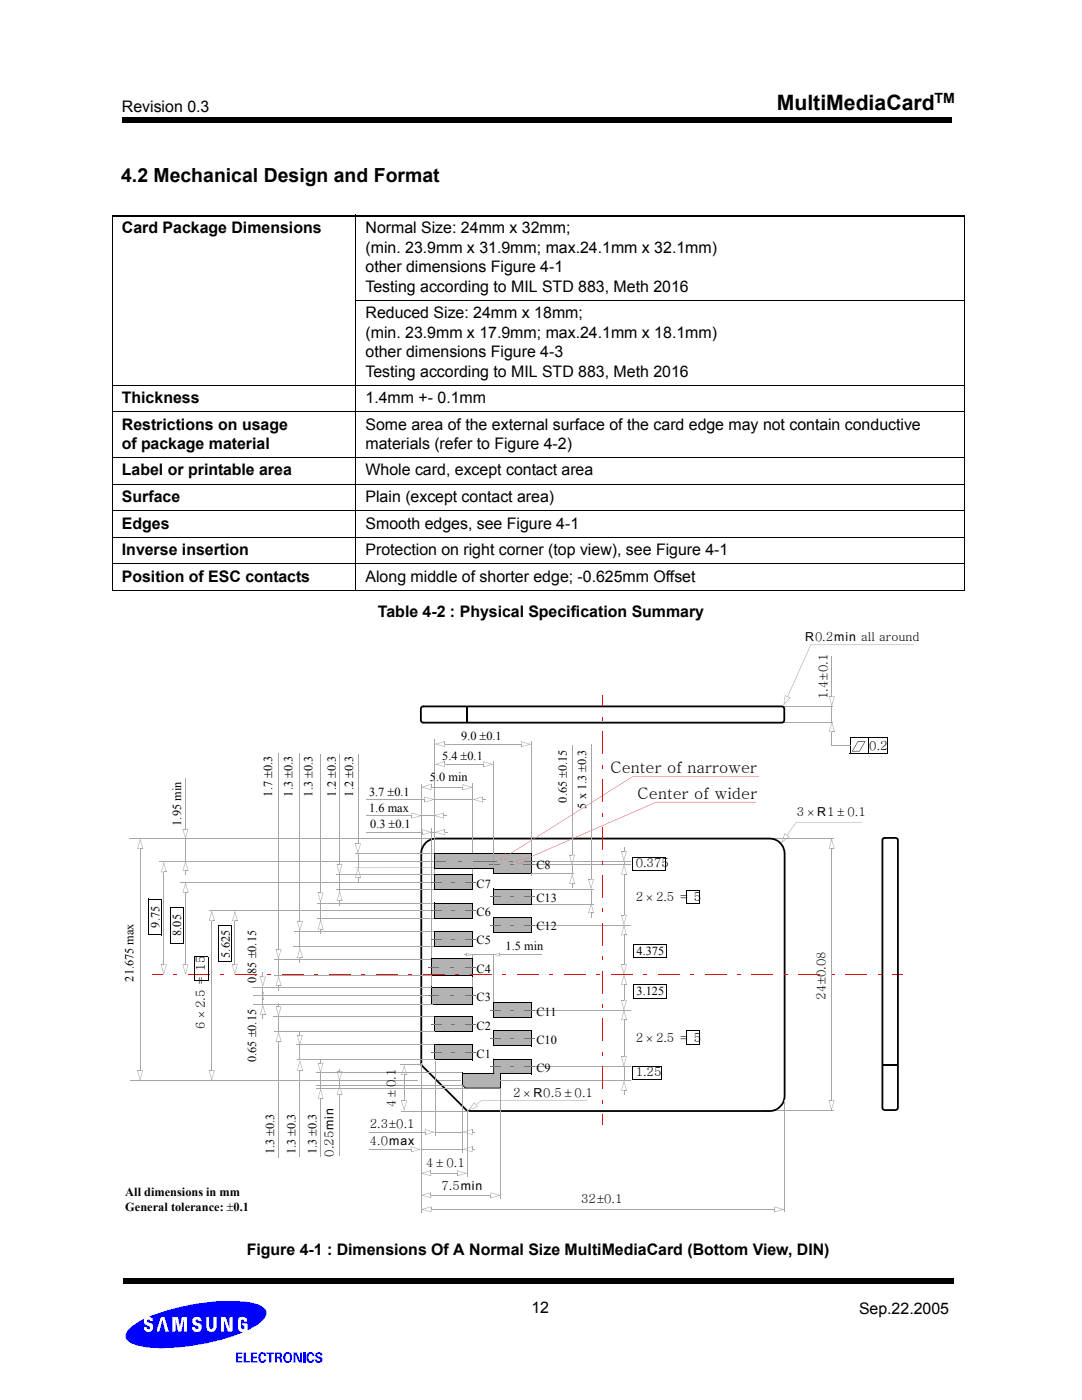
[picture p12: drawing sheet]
<svg xmlns="http://www.w3.org/2000/svg" width="216mm" height="279mm" viewBox="0 0 216 279" stroke-linecap="round" stroke-linejoin="round" font-family="sans-serif">
<defs><g id="words">
<text font-size="4.2" x="155" y="21.9">MultiMediaCard</text>
<text font-size="3.9" x="24.2" y="36.4">4.2 Mechanical Design and Format</text>
<g font-size="3.2">
<text x="24.3" y="22.3">Revision 0.3</text>
<text x="24.3" y="46.6">Card Package Dimensions</text>
<text x="72.9" y="46.6">Normal Size: 24mm x 32mm;</text>
<text x="72.9" y="50.4">(min. 23.9mm x 31.9mm; max.24.1mm x 32.1mm)</text>
<text x="72.9" y="54.3">other dimensions Figure 4-1</text>
<text x="72.9" y="58.2">Testing according to MIL STD 883, Meth 2016</text>
<text x="72.9" y="63.5">Reduced Size: 24mm x 18mm;</text>
<text x="72.9" y="67.4">(min. 23.9mm x 17.9mm; max.24.1mm x 18.1mm)</text>
<text x="72.9" y="71.2">other dimensions Figure 4-3</text>
<text x="72.9" y="75.1">Testing according to MIL STD 883, Meth 2016</text>
<text x="24.3" y="80.4">Thickness</text>
<text x="72.9" y="80.4">1.4mm +- 0.1mm</text>
<text x="24.3" y="85.7">Restrictions on usage</text>
<text x="24.3" y="89.6">of package material</text>
<text x="72.9" y="89.6">materials (refer to Figure 4-2)</text>
<text x="72.9" y="85.7">Some area of the external surface of</text>
<text x="125.1" y="85.7">the card edge may not contain conductive</text>
<text x="24.3" y="94.9">Label or printable area</text>
<text x="72.9" y="94.9">Whole card, except contact area</text>
<text x="24.3" y="100.2">Surface</text>
<text x="72.9" y="100.2">Plain (except contact area)</text>
<text x="24.3" y="105.5">Edges</text>
<text x="72.9" y="105.5">Smooth edges, see Figure 4-1</text>
<text x="24.3" y="110.8">Inverse insertion</text>
<text x="72.9" y="110.8">Protection on right corner (top view), see Figure 4-1</text>
<text x="24.3" y="116.1">Position of ESC contacts</text>
<text x="72.9" y="116.1">Along middle of shorter edge; -0.625mm Offset</text>
<text x="75.4" y="123.1">Table 4-2 : Physical Specification Summary</text>
<text x="121.8" y="154.3">Center of narrower</text>
<text x="127.2" y="159.4">Center of wider</text>
<text x="49.2" y="250.4">Figure 4-1 : Dimensions Of A Normal</text>
<text x="105.4" y="250.4">Size MultiMediaCard (Bottom View, DIN)</text>
<text x="106" y="262">12</text>
<text x="171.4" y="262.2">Sep.22.2005</text>
</g>
<text font-size="2.8" x="186.5" y="20.5">TM</text>
<g font-size="2.5">
<text x="160.7" y="127.9">R0.2</text>
<text x="166.5" y="127.9">min</text>
<text x="171.8" y="127.9">all around</text>
<text x="165.1" y="135.6" transform="rotate(-90 165.1 135.6)">±</text>
<text x="165.1" y="139.5" transform="rotate(-90 165.1 139.5)">1.4 0.1</text>
<text x="92" y="147.6">9.0</text>
<text x="95.7" y="147.6">±0.1</text>
<text x="173.5" y="149.6">0.2</text>
<text x="54.3" y="153.9" transform="rotate(-90 54.3 153.9)">0.3</text>
<text x="58.4" y="153.9" transform="rotate(-90 58.4 153.9)">0.3</text>
<text x="62.4" y="153.9" transform="rotate(-90 62.4 153.9)">0.3</text>
<text x="67" y="153.9" transform="rotate(-90 67 153.9)">0.3</text>
<text x="70.5" y="153.9" transform="rotate(-90 70.5 153.9)">0.3</text>
<text x="85.8" y="155.8">5.0 min</text>
<text x="88.2" y="151.7">5.4</text>
<text x="91.9" y="151.7">±0.1</text>
<text x="113.1" y="153.9" transform="rotate(-90 113.1 153.9)">0.15</text>
<text x="116.9" y="154" transform="rotate(-90 116.9 154)">±0.3</text>
<text x="54.3" y="159" transform="rotate(-90 54.3 159)">1.7 ±</text>
<text x="58.4" y="159" transform="rotate(-90 58.4 159)">1.3 ±</text>
<text x="62.4" y="159" transform="rotate(-90 62.4 159)">1.3 ±</text>
<text x="67" y="159" transform="rotate(-90 67 159)">1.2 ±</text>
<text x="70.5" y="159" transform="rotate(-90 70.5 159)">1.2 ±</text>
<text x="73.6" y="158.8">3.7</text>
<text x="77.3" y="158.8">±</text>
<text x="78.7" y="158.8">0.1</text>
<text x="113.1" y="160.2" transform="rotate(-90 113.1 160.2)">0.65 ±</text>
<text x="116.9" y="161.4" transform="rotate(-90 116.9 161.4)">5 x 1.3</text>
<text x="36.2" y="164.8" transform="rotate(-90 36.2 164.8)">1.95 min</text>
<text x="73.7" y="162">1.6 max</text>
<text x="73.9" y="165.2">0.3</text>
<text x="77.5" y="165.2">±0.1</text>
<text x="159" y="162.9">3 ×</text>
<text x="163.1" y="162.9">R</text>
<text x="165" y="162.9">1</text>
<text x="167.1" y="162.9">± 0.1</text>
<text x="107" y="173.4">C8</text>
<text x="126.9" y="173.1">0.375</text>
<text x="95.1" y="177.2">C7</text>
<text x="126.9" y="179.8">2</text>
<text x="128.9" y="179.8">×</text>
<text x="130.9" y="179.8">2.5</text>
<text x="135.8" y="179.8">=</text>
<text x="138.4" y="179.8">5</text>
<text x="31.8" y="185.1" transform="rotate(-90 31.8 185.1)">9.75</text>
<text x="95.1" y="182.8">C6</text>
<text x="107" y="180">C13</text>
<text x="107" y="185.7">C12</text>
<text x="36.2" y="186.8" transform="rotate(-90 36.2 186.8)">8.05</text>
<text x="45.8" y="191.1" transform="rotate(-90 45.8 191.1)">5.625</text>
<text x="51.1" y="189.9" transform="rotate(-90 51.1 189.9)">0.15</text>
<text x="95.1" y="188.5">C5</text>
<text x="100.9" y="189.6">1.5 min</text>
<text x="127" y="190.5">4.375</text>
<text x="26.6" y="195.9" transform="rotate(-90 26.6 195.9)">21.675 max</text>
<text x="40.9" y="196.3" transform="rotate(-90 40.9 196.3)">=</text>
<text x="40.9" y="193.7" transform="rotate(-90 40.9 193.7)">15</text>
<text x="51.1" y="196.2" transform="rotate(-90 51.1 196.2)">0.85 ±</text>
<text x="95.1" y="194.1">C4</text>
<text x="164.7" y="196.4" transform="rotate(-90 164.7 196.4)">±</text>
<text x="40.9" y="201.2" transform="rotate(-90 40.9 201.2)">2.5</text>
<text x="95.1" y="199.8">C3</text>
<text x="107" y="202.7">C11</text>
<text x="127" y="198.6">3.125</text>
<text x="164.7" y="199.5" transform="rotate(-90 164.7 199.5)">24 0.08</text>
<text x="40.9" y="205.3" transform="rotate(-90 40.9 205.3)">6 ×</text>
<text x="95.1" y="205.5">C2</text>
<text x="107" y="208.3">C10</text>
<text x="126.9" y="207.9">2</text>
<text x="128.9" y="207.9">×</text>
<text x="130.9" y="207.9">2.5</text>
<text x="135.8" y="207.9">=</text>
<text x="138.4" y="207.9">5</text>
<text x="51.1" y="212" transform="rotate(-90 51.1 212)">0.65 ±0.15</text>
<text x="95.1" y="211.1">C1</text>
<text x="107" y="214">C9</text>
<text x="126.9" y="214.8">1.25</text>
<text x="78.9" y="221" transform="rotate(-90 78.9 221)">4 ±</text>
<text x="78.9" y="216.9" transform="rotate(-90 78.9 216.9)">0.1</text>
<text x="102.4" y="219">2</text>
<text x="104.5" y="219">×</text>
<text x="106.4" y="219">R0.5</text>
<text x="112.7" y="219">±</text>
<text x="114.7" y="219">0.1</text>
<text x="54.7" y="225.3" transform="rotate(-90 54.7 225.3)">0.3</text>
<text x="58.9" y="225.3" transform="rotate(-90 58.9 225.3)">0.3</text>
<text x="63.2" y="225.3" transform="rotate(-90 63.2 225.3)">0.3</text>
<text x="73.8" y="225.1">2.3 0.1</text>
<text x="77.6" y="225.1">±</text>
<text x="54.7" y="230.4" transform="rotate(-90 54.7 230.4)">1.3 ±</text>
<text x="58.9" y="230.4" transform="rotate(-90 58.9 230.4)">1.3 ±</text>
<text x="63.2" y="230.4" transform="rotate(-90 63.2 230.4)">1.3 ±</text>
<text x="66.5" y="230.9" transform="rotate(-90 66.5 230.9)">0.25min</text>
<text x="73.8" y="228.6">4.0max</text>
<text x="85" y="232.8">4</text>
<text x="87.1" y="232.8">± 0.1</text>
<text x="25" y="238.7">All dimensions in mm</text>
<text x="88.1" y="237.6">7.5min</text>
<text x="25" y="241.7">General tolerance:</text>
<text x="45.3" y="241.7">±</text>
<text x="46.6" y="241.7">0.1</text>
<text x="116" y="240.1">32 0.1</text>
<text x="119.1" y="240.1">±</text>
</g>
</g></defs>
<g fill="#00f">
<path d="M25.9 265.1a1.68 1.68 0 0 0-.8 1.7 1.68 1.68 0 0 0 1.3 1.4 19.2 19.2 0 0 0 8.6 .7l3.4-.3 3-.5 4.4-1.2 2.9-1.1h-.6l-.3-.1-.3-.5v-1.8l.2-.4 .3-.2h.8l.5 .6v.3h-.6l-.2-.4-.3 .1-.1 1.6 .2 .3 .4-.1v-.7h-.4v-.4h1.1v1.4l.8-.5a5.1 5.1 0 0 0 2.9-2.7 2.17 2.17 0 0 0-2-2.1l-1.6-.4-2-.1h-3.6a45.4 45.4 0 0 0-14.2 3.1 .77 .77 0 0 1 .8 .9h-.6a.31 .31 0 0 0-.3-.4 .31 .31 0 0 0-.3 .4 .31 .31 0 0 0 .4 .3 .98 .98 0 0 1 .9 1 .98 .98 0 0 1-1.1 .9 .98 .98 0 0 1-.9-1h.7l.2 .4 .3-.1a.4 .4 0 0 0 0-.5 .4 .4 0 0 0-.4-.2 .78 .78 0 0 1-.7-.6l.1-.7-.9 .5zM32.1 262.8h.7l.9 2.9h-.7l-.6-2.3-.6 2.3h-.6zM34.4 262.8h1.1l.4 2 .4-2h1v2.9h-.6v-2.4l-.5 2.4h-.7l-.5-2.4v2.4h-.6zM38.5 263.1a.96 .96 0 0 1 1.1-.3 .96 .96 0 0 1 .6 .9h-.6a.3 .3 0 0 0-.2-.3 .3 .3 0 0 0-.3 .1h-.1a.68 .68 0 0 0 .8 .6 .97 .97 0 0 1-.1 1.7 .97 .97 0 0 1-1.4-.9h.6l.3 .4 .3-.1a.27 .27 0 0 0 .2-.3 .27 .27 0 0 0-.2-.2 1.01 1.01 0 0 1-1-.5 1.01 1.01 0 0 1 0-1.1zM41.1 262.8h.7v2.1a.43 .43 0 0 0 .4 .4 .43 .43 0 0 0 .4-.5v-2h.6v1.9a1.02 1.02 0 0 1-1 1.1 1.02 1.02 0 0 1-1.1-1.1zM44.1 262.8h.9l.8 2.2v-2.2h.6v2.9h-.9l-.8-2.2v2.2h-.6zM47.1 269.9h1.2v.3h-.8v.5h.8v.4h-.8v.5h.8v.3h-1.2z" fill-rule="evenodd"/>
<path d="M48.6 269.9h.4v1.7h.9v.3h-1.3z" fill-rule="evenodd"/>
<path d="M50.1 269.9h1.2v.3h-.8v.5h.7v.4h-.7v.5h.9v.3h-1.3z" fill-rule="evenodd"/>
<path d="M51.8 270a.77 .77 0 0 1 .8-.1 .77 .77 0 0 1 .5 .7h-.4a.33 .33 0 0 0-.4-.4 .33 .33 0 0 0-.3 .4v.5a.38 .38 0 0 0 .2 .6 .38 .38 0 0 0 .5-.3v-.1h.4a.78 .78 0 0 1-.8 .7 .78 .78 0 0 1-.7-.9v-.6z" fill-rule="evenodd"/>
<path d="M53.2 269.9h1.5v.3h-.6v1.7h-.4v-1.7h-.5z" fill-rule="evenodd"/>
<path d="M54.9 269.9h1l.3 .3 .1 .4-.1 .2-.3 .1 .3 .2 .2 .8h-.5l-.2-.8h-.4v.8h-.4zM55.3 270.2v.6h.3a.29 .29 0 0 0 .3-.3 .29 .29 0 0 0-.2-.3z" fill-rule="evenodd"/>
<path d="M56.7 270.2a.96 .96 0 0 1 1.3-.1 .96 .96 0 0 1 .2 1.2 .92 .92 0 0 1-1.2 .7 .92 .92 0 0 1-.5-1.3zM57.2 270.2a.84 .84 0 0 0-.3 .9 .84 .84 0 0 0 .6 .6l.3-.4 .1-.6-.2-.5z" fill-rule="evenodd"/>
<path d="M58.5 269.9h.7l.7 1.6v-1.6h.3v2h-.5l-.8-1.7v1.7h-.4z" fill-rule="evenodd"/>
</g>
<path d="M60.7 269.9v2" fill="none" stroke="#00f" stroke-width=".4"/>
<g fill="#00f">
<path d="M61.4 270a.77 .77 0 0 1 .9-.1 .77 .77 0 0 1 .4 .7h-.4a.38 .38 0 0 0-.4-.4 .38 .38 0 0 0-.3 .5v.4a.38 .38 0 0 0 .2 .6 .38 .38 0 0 0 .5-.4h.4a.8 .8 0 0 1-.8 .7 .8 .8 0 0 1-.7-.9v-.8z" fill-rule="evenodd"/>
<path d="M63 270.1a.74 .74 0 0 1 .8-.2 .74 .74 0 0 1 .5 .6h-.4l-.1-.3h-.3l-.2 .2 .2 .3a.68 .68 0 0 1 .9 .7 .68 .68 0 0 1-1 .6l-.4-.1-.2-.6h.5v.3l.2 .1 .4-.2a.66 .66 0 0 0-.7-.5l-.3-.3z" fill-rule="evenodd"/>
</g>
<path d="M24.5 23.5h165.5v1.1h-165.5zM24.5 255.2h165.8v1h-165.8z" fill="#000"/>
<g fill="#fff">
<path d="M25.8 42.9l164.3 .1z"/>
<path d="M25.8 45.4l164.3 .1z"/>
<path d="M25.8 48h164.3z"/>
<path d="M25.8 54.8h164.3z"/>
<path d="M25.8 57.3h164.3z"/>
<path d="M25.8 59.8h164.3z"/>
<path d="M25.8 66.6h164.3z"/>
<path d="M25.8 69.1l164.3 .1z"/>
<path d="M25.8 71.6l164.3 .1z"/>
<path d="M25.8 78.4l164.3 .1z"/>
<path d="M25.8 80.9l164.3 .1z"/>
<path d="M25.8 83.5h164.3z"/>
<path d="M25.8 90.3h164.3z"/>
<path d="M25.8 92.8h164.3z"/>
<path d="M25.8 95.3h164.3z"/>
<path d="M25.8 102.1h164.3z"/>
<path d="M25.8 104.6h164.3z"/>
<path d="M25.8 107.1l164.3 .1z"/>
<path d="M25.8 113.9l164.3 .1z"/>
<path d="M25.8 116.5h164.3z"/>
<path d="M25.8 119h164.3z"/>
<path d="M25.8 125.8h164.3z"/>
<path d="M25.8 128.3h164.3z"/>
<path d="M25.8 130.8l164.3 .1z"/>
<path d="M25.8 137.6h164.3z"/>
<path d="M25.8 140.1l164.3 .1z"/>
<path d="M25.8 142.6l164.3 .1z"/>
<path d="M25.8 149.4l164.3 .1z"/>
<path d="M25.8 152h164.3z"/>
<path d="M25.8 154.5h164.3z"/>
<path d="M25.8 161.3h164.3z"/>
<path d="M25.8 163.8h164.3z"/>
<path d="M25.8 166.3h164.3z"/>
<path d="M25.8 173.1h164.3z"/>
<path d="M25.8 175.6l164.3 .1z"/>
<path d="M25.8 178.1l164.3 .1z"/>
<path d="M25.8 184.9l164.3 .1z"/>
<path d="M25.8 187.5h164.3z"/>
<path d="M25.8 190h164.3z"/>
<path d="M25.8 196.8h164.3z"/>
<path d="M25.8 199.3h164.3z"/>
<path d="M25.8 201.8h164.3z"/>
<path d="M25.8 208.6h164.3z"/>
<path d="M25.8 211.1l164.3 .1z"/>
<path d="M25.8 213.6l164.3 .1z"/>
<path d="M25.8 220.4l164.3 .1z"/>
<path d="M25.8 222.9l164.3 .1z"/>
<path d="M25.8 225.5h164.3z"/>
<path d="M25.8 232.3h164.3z"/>
<path d="M25.8 234.8h164.3z"/>
<path d="M25.8 237.3l164.3 .1z"/>
<path d="M25.8 244.1l164.3 .1z"/>
<path d="M25.8 246.6l164.3 .1z"/>
<path d="M25.8 249.2h164.3z"/>
<path d="M81.3 32.2v219z"/>
<path d="M82.8 32.2l.1 219z"/>
<path d="M84.5 32.2v219z"/>
<path d="M86.1 32.2v219z"/>
<path d="M87.7 32.2v219z"/>
<path d="M89.3 32.2v219z"/>
<path d="M90.8 32.2l.1 219z"/>
<path d="M92.5 32.2v219z"/>
<path d="M94.1 32.2v219z"/>
<path d="M95.7 32.2v219z"/>
<path d="M97.3 32.2v219z"/>
<path d="M98.8 32.2l.1 219z"/>
<path d="M100.5 32.2v219z"/>
<path d="M102.1 32.2v219z"/>
<path d="M103.7 32.2v219z"/>
<path d="M105.3 32.2v219z"/>
<path d="M106.9 32.2v219z"/>
<path d="M108.5 32.2v219z"/>
<path d="M110.1 32.2v219z"/>
<path d="M111.7 32.2v219z"/>
<path d="M113.3 32.2v219z"/>
<path d="M114.9 32.2v219z"/>
<path d="M116.5 32.2v219z"/>
<path d="M118.1 32.2v219z"/>
<path d="M119.7 32.2v219z"/>
<path d="M121.3 32.2v219z"/>
<path d="M122.9 32.2v219z"/>
<path d="M124.5 32.2v219z"/>
<path d="M126.1 32.2v219z"/>
<path d="M127.7 32.2v219z"/>
<path d="M129.3 32.2v219z"/>
<path d="M130.9 32.2v219z"/>
<path d="M132.5 32.2v219z"/>
<path d="M134.1 32.2v219z"/>
<path d="M135.7 32.2v219z"/>
<path d="M137.3 32.2v219z"/>
<path d="M138.9 32.2v219z"/>
<path d="M140.5 32.2v219z"/>
<path d="M142.1 32.2v219z"/>
<path d="M143.7 32.2v219z"/>
<path d="M145.3 32.2v219z"/>
<path d="M146.9 32.2v219z"/>
<path d="M148.5 32.2v219z"/>
<path d="M150.1 32.2v219z"/>
<path d="M151.7 32.2v219z"/>
<path d="M153.3 32.2v219z"/>
<path d="M154.9 32.2v219z"/>
<path d="M156.5 32.2v219z"/>
<path d="M158.1 32.2v219z"/>
<path d="M159.7 32.2v219z"/>
<path d="M161.3 32.2v219z"/>
<path d="M162.9 32.2v219z"/>
<path d="M164.5 32.2v219z"/>
<path d="M166.1 32.2v219z"/>
<path d="M167.7 32.2v219z"/>
<path d="M169.3 32.2v219z"/>
<path d="M170.9 32.2v219z"/>
<path d="M172.5 32.2v219z"/>
<path d="M174.1 32.2v219z"/>
<path d="M175.7 32.2v219z"/>
<path d="M177.3 32.2v219z"/>
<path d="M178.9 32.2v219z"/>
<path d="M180.5 32.2v219z"/>
<path d="M182.1 32.2v219z"/>
<path d="M183.7 32.2v219z"/>
<path d="M185.3 32.2v219z"/>
<path d="M186.9 32.2v219z"/>
<path d="M188.5 28.4v222.8z"/>
<path d="M190.1 32.2v219z"/>
<path d="M30 32.2l.1 219z"/>
<path d="M31.6 32.2l.1 219z"/>
<path d="M33.2 32.2l.1 219z"/>
<path d="M34.8 32.2l.1 219z"/>
<path d="M36.4 32.2l.1 219z"/>
<path d="M38 32.2l.1 219z"/>
<path d="M39.6 32.2l.1 219z"/>
<path d="M41.2 32.2l.1 219z"/>
<path d="M42.8 32.2l.1 219z"/>
<path d="M44.4 32.2l.1 219z"/>
<path d="M46 32.2l.1 219z"/>
<path d="M47.6 32.2l.1 219z"/>
<path d="M49.2 32.2l.1 219z"/>
<path d="M50.8 28.2l.1 223z"/>
<path d="M52.4 32.2l.1 219z"/>
<path d="M54 32.2l.1 219z"/>
<path d="M55.6 32.2l.1 219z"/>
<path d="M57.3 32.2v219z"/>
<path d="M58.8 32.2l.1 219z"/>
<path d="M60.5 32.2v219z"/>
<path d="M62 32.2l.1 219z"/>
<path d="M63.6 32.2l.1 219z"/>
<path d="M65.3 32.2v219z"/>
<path d="M66.8 32.2l.1 219z"/>
<path d="M68.5 32.2v219z"/>
<path d="M70 32.2l.1 219z"/>
<path d="M71.6 32.2l.1 219z"/>
<path d="M73.2 32.2l.1 219z"/>
<path d="M74.8 32.2l.1 219z"/>
<path d="M76.5 32.2v219z"/>
<path d="M78 32.2l.1 219z"/>
<path d="M79.7 32.2v219z"/>
</g>
<path d="M92.2 214.1h6.3v.1v-2.9h7.5v3h-6.2v2.8h-6.9l-.7-.6z" fill-rule="evenodd" fill="#b3b3b3"/>
<path d="M92.2 214.1v2.4M92.2 214.1h6.4M98.5 211.3h7.6M99.7 214.3h6.3M99.8 214.3v2.9M106 211.3v3.1" fill="none" stroke="#000" stroke-width=".2"/>
<path d="M84.8 168.1l1-.7 1.2-.2 .1 .3-1.2 .2-.9 .7-.4 .6-.4 1v49l.4 1.1 .7 .8 .9 .5 .8 .2h66.5l1.4-.4 .2 .3-.6 .3-.9 .1h-66.6a3.2 3.2 0 0 1-3.1-2.8v-49.1l.2-.9zM98.4 211.3h.2v2.9h-.2l.2-.1-.2 .1zM92.1 216.5l.2-.1 .6 .7-.1 .1 .1-.1h6.9v.1h-7zM87 167.2h66.6a3.2 3.2 0 0 1 3.1 3.1v48.4l-.3 1.5-.6 .8-.7 .5-.2-.3 1.1-1.1 .4-1.4v-48.4l-.4-1.3-.7-.9-.9-.5-.9-.1h-66.5z" fill="#000"/>
<path d="M84.1 156.4v14.5M152 141h14.2M152 144.2h14.2M25.9 167.4h61.3M152.1 167.4h14.2M26.1 215.7h65.8M99.8 215.7h26.1M152.1 221.7h14.2" fill="none" stroke="#a6a6a6" stroke-width=".2"/>
<path d="M83.4 212.7h.7l9 9v1h-9.7z" fill-rule="evenodd" fill="#fff"/>
<path d="M83.9 212.7l.3-.3 9.2 9.3-.2 .2z" fill="#000"/>
<g fill="none" stroke="#a6a6a6" stroke-width=".2">
<path d="M86.8 147.6v28.5M94.3 156.3v19.8M106 148v26.7M31.8 171.9h55M36 176.1h50.8M67.2 177.6h19.6M67.2 174.6h19.6M70.8 173.2h20.1M70.8 170.4h20.1M86.1 165.4v31.6M105.8 172.5h20M105.9 171.9h20"/>
<path d="M41.8 181.7h45M63.3 183.3h23.8M63.3 180.2h23.7M94.2 190.4v7.6M98.5 190.4v10M105.9 184.6h20M63.1 217.2h29.7M63.1 214.1h29.1M92.3 216.6v13.5M99.8 217.2v22.1M105.9 201.6h20M105.9 212.9h20"/>
</g>
<g fill="#a6a6a6">
<path d="M98.4 190.5l1.4-.4-.1 .2-1 .3v-.1l1 .3v.1v-.4h.1v.4z"/>
<path d="M99.7 190.2l.1 .3z"/>
<path d="M99.8 190.5l.2 .1z"/>
<path d="M93 190.2l1.3 .3-1.3 .4v-.1l1.1-.3v.1l-1.1-.3v-.1l.1 .3h-.1z"/>
<path d="M93 190.5l.1 .3z"/>
<path d="M92.7 190.5l.3 .1z"/>
</g>
<path d="M94.2 190.5h4.3M99.8 190.5h8.3" fill="none" stroke="#a6a6a6" stroke-width=".2"/>
<path d="M86.7 174.6h7.6v3h-7.6z" fill="#b3b3b3"/>
<path d="M86.7 177.6h7.6M86.7 174.5v3.1M86.7 174.6h7.7M94.3 174.6v3.1" fill="none" stroke="#000" stroke-width=".2"/>
<path d="M86.1 176.1h2.1" fill="none" stroke="#727272" stroke-width=".2"/>
<path d="M90.1 176h.7v.1h-.7z" fill="#727272"/>
<path d="M92.8 176.1h2.1" fill="none" stroke="#727272" stroke-width=".2"/>
<path d="M86.7 180.2h7.6v3h-7.6z" fill="#b3b3b3"/>
<path d="M86.7 183.2h7.6M86.7 180.1v3.1M86.7 180.2h7.7M94.3 180.2v3.1" fill="none" stroke="#000" stroke-width=".2"/>
<path d="M86.1 181.7h2.1" fill="none" stroke="#727272" stroke-width=".2"/>
<path d="M90.1 181.7h.7v.1h-.7z" fill="#727272"/>
<path d="M92.8 181.7h2.1" fill="none" stroke="#727272" stroke-width=".2"/>
<path d="M86.1 191.3h8.1v3.5h-8.1z" fill="#b3b3b3"/>
<path d="M86 194.8h8.2M86.1 191.2v3.6M86.1 191.3h8.2M94.2 191.3v3.6" fill="none" stroke="#000" stroke-width=".2"/>
<path d="M85.4 193.1h2.1" fill="none" stroke="#727272" stroke-width=".2"/>
<path d="M89.8 193h.7v.1h-.7z" fill="#727272"/>
<path d="M92.8 193.1h2.1" fill="none" stroke="#727272" stroke-width=".2"/>
<path d="M86.1 197h8.1v3.4h-8.1z" fill="#b3b3b3"/>
<path d="M86.1 196.9v3.5M86.1 197h8.2M94.2 197v3.5M86 200.4h8.2" fill="none" stroke="#000" stroke-width=".2"/>
<path d="M85.4 198.7h2.1" fill="none" stroke="#727272" stroke-width=".2"/>
<path d="M89.8 198.7h.7v.1h-.7z" fill="#727272"/>
<path d="M92.8 198.7h2.1" fill="none" stroke="#727272" stroke-width=".2"/>
<path d="M86.7 202.9h7.6v3h-7.6z" fill="#b3b3b3"/>
<path d="M86.7 205.9h7.6M86.7 202.8v3.1M86.7 202.9h7.7M94.3 202.9v3.1" fill="none" stroke="#000" stroke-width=".2"/>
<path d="M86.1 204.4h2.1" fill="none" stroke="#727272" stroke-width=".2"/>
<path d="M90.1 204.3h.7v.1h-.7z" fill="#727272"/>
<path d="M92.8 204.4h2.1" fill="none" stroke="#727272" stroke-width=".2"/>
<path d="M86.7 208.5h7.6v3h-7.6z" fill="#b3b3b3"/>
<path d="M86.7 211.5h7.6M86.7 208.4v3.1M86.7 208.5h7.7M94.3 208.5v3.1" fill="none" stroke="#000" stroke-width=".2"/>
<path d="M86.1 210h2.1" fill="none" stroke="#727272" stroke-width=".2"/>
<path d="M90.1 210h.7v.1h-.7z" fill="#727272"/>
<path d="M92.8 210h2.1" fill="none" stroke="#727272" stroke-width=".2"/>
<path d="M30.4 194.5h2.1" fill="none" stroke="#f00" stroke-width=".2"/>
<path d="M34.6 194.5h.8v.1h-.8z" fill="#f00"/>
<path d="M37.5 194.5h4.3" fill="none" stroke="#f00" stroke-width=".2"/>
<path d="M44 194.5h.7v.1h-.7z" fill="#f00"/>
<path d="M46.9 194.5h4.3" fill="none" stroke="#f00" stroke-width=".2"/>
<path d="M53.4 194.5h.7v.1h-.7z" fill="#f00"/>
<path d="M56.3 194.5h4.3" fill="none" stroke="#f00" stroke-width=".2"/>
<path d="M62.8 194.5h.7v.1h-.7z" fill="#f00"/>
<path d="M65.6 194.5h4.4" fill="none" stroke="#f00" stroke-width=".2"/>
<path d="M72.1 194.5h.8v.1h-.8z" fill="#f00"/>
<path d="M75 194.5h4.3" fill="none" stroke="#f00" stroke-width=".2"/>
<path d="M81.5 194.5h.7v.1h-.7z" fill="#f00"/>
<path d="M84.4 194.5h4.3" fill="none" stroke="#f00" stroke-width=".2"/>
<path d="M90.9 194.5h.7v.1h-.7z" fill="#f00"/>
<path d="M93.7 194.5h4.4" fill="none" stroke="#f00" stroke-width=".2"/>
<path d="M100.2 194.5h.8v.1h-.8z" fill="#f00"/>
<path d="M103.1 194.5h4.3" fill="none" stroke="#f00" stroke-width=".2"/>
<path d="M109.6 194.5h.7v.1h-.7z" fill="#f00"/>
<path d="M112.5 194.5h4.3" fill="none" stroke="#f00" stroke-width=".2"/>
<path d="M119 194.5h.7v.1h-.7z" fill="#f00"/>
<path d="M121.9 194.5h4.3" fill="none" stroke="#f00" stroke-width=".2"/>
<path d="M128.4 194.5h.7v.1h-.7z" fill="#f00"/>
<path d="M131.2 194.5h4.4" fill="none" stroke="#f00" stroke-width=".2"/>
<path d="M137.7 194.5h.8v.1h-.8z" fill="#f00"/>
<path d="M140.6 194.5h4.3" fill="none" stroke="#f00" stroke-width=".2"/>
<path d="M147.1 194.5h.7v.1h-.7z" fill="#f00"/>
<path d="M150 194.5h4.3" fill="none" stroke="#f00" stroke-width=".2"/>
<path d="M156.5 194.5h.7v.1h-.7z" fill="#f00"/>
<path d="M159.4 194.5h4.3" fill="none" stroke="#f00" stroke-width=".2"/>
<path d="M165.8 194.5h.8v.1h-.8z" fill="#f00"/>
<path d="M168.7 194.5h4.4" fill="none" stroke="#f00" stroke-width=".2"/>
<path d="M175.2 194.5h.7v.1h-.7z" fill="#f00"/>
<path d="M178.1 194.5h2.1M120.3 222.4v2.2" fill="none" stroke="#f00" stroke-width=".2"/>
<path d="M120.2 219.5h.2v.7h-.2z" fill="#f00"/>
<path d="M120.3 212.9v4.4" fill="none" stroke="#f00" stroke-width=".2"/>
<path d="M120.2 210h.2v.7h-.2z" fill="#f00"/>
<path d="M120.3 203.3v4.5" fill="none" stroke="#f00" stroke-width=".2"/>
<path d="M120.2 200.4h.2v.7h-.2z" fill="#f00"/>
<path d="M120.3 193.8v4.4" fill="none" stroke="#f00" stroke-width=".2"/>
<path d="M120.2 190.9h.2v.7h-.2z" fill="#f00"/>
<path d="M120.3 184.3v4.4" fill="none" stroke="#f00" stroke-width=".2"/>
<path d="M120.2 181.3h.2v.8h-.2z" fill="#f00"/>
<path d="M120.3 174.7v4.4" fill="none" stroke="#f00" stroke-width=".2"/>
<path d="M120.2 171.8h.2v.7h-.2z" fill="#f00"/>
<path d="M120.3 165.2v4.4" fill="none" stroke="#f00" stroke-width=".2"/>
<path d="M120.2 162.2h.2v.8h-.2z" fill="#f00"/>
<path d="M120.3 155.6v4.4" fill="none" stroke="#f00" stroke-width=".2"/>
<path d="M120.2 152.7h.2v.7h-.2z" fill="#f00"/>
<path d="M120.3 146.1v4.4" fill="none" stroke="#f00" stroke-width=".2"/>
<path d="M120.2 143.2h.2v.7h-.2z" fill="#f00"/>
<path d="M120.3 138.8v2.1" fill="none" stroke="#f00" stroke-width=".2"/>
<path d="M79.8 212.5h4.4M80 221.8h13.6M84 221.5v13.3M93.3 221.5v13.3" fill="none" stroke="#a6a6a6" stroke-width=".2"/>
<g fill="#a6a6a6">
<path d="M84 241.4l2.1-.6-.1 .1-1.8 .5v-.1l1.8 .5v.1v-.5h.1v.5z"/>
<path d="M86 240.9h.1v.5h-.1z"/>
<path d="M154.5 240.8l2.1 .6-2.1 .6 .1-.2 1.8-.5v.1l-1.8-.5v-.1v.6h-.1z"/>
<path d="M154.5 241.4h.1v.5h-.1z"/>
</g>
<path d="M86.1 241.4h68.4" fill="none" stroke="#a6a6a6" stroke-width=".2"/>
<g fill="#a6a6a6">
<path d="M84 234.1l2-.5v.1l-1.8 .5v-.1l1.8 .5v.1l-.1-.6h.1v.6z"/>
<path d="M85.9 233.6h.1v.5h-.1z"/>
<path d="M91.2 233.6l2 .5-2 .7v-.2l1.8-.5v.1l-1.8-.5v-.1l.1 .5h-.1z"/>
<path d="M91.2 234.1h.1v.6h-.1z"/>
</g>
<path d="M86 234.2h5.1" fill="none" stroke="#a6a6a6" stroke-width=".2"/>
<g fill="#a6a6a6">
<path d="M80.7 212.6l.5 1.9h-.1l-.5-1.8h.1l-.5 1.8h-.1l.5-.1v.1h-.5z"/>
<path d="M80.6 214.4h.6v.1h-.6z"/>
<path d="M80 219.6l.2 .1 .5 1.8h-.1l.5-1.8h.1h-.6v-.1h.6l-.6 2.1z"/>
<path d="M80.1 219.6h.5v.1h-.5z"/>
</g>
<path d="M80.7 214.6v5" fill="none" stroke="#a6a6a6" stroke-width=".2"/>
<g fill="#a6a6a6">
<path d="M165.9 167.3l.6 2.1-.1-.1-.5-1.8h.1l-.5 1.8h-.1h.5v.1h-.5z"/>
<path d="M165.9 169.3h.6v.1h-.6z"/>
<path d="M165.3 219.6l.2 .1 .5 1.8h-.1l.5-1.8h.1h-.6v-.1h.6l-.6 2z"/>
<path d="M165.4 219.6h.5v.1h-.5z"/>
</g>
<path d="M165.9 169.4v50.2" fill="none" stroke="#a6a6a6" stroke-width=".2"/>
<g fill="#a6a6a6">
<path d="M84 157.1l2.1-.6-.1 .1-1.8 .5v-.1l1.8 .5v.1v-.5h.1v.6z"/>
<path d="M86 156.6h.1v.5h-.1z"/>
<path d="M92.3 156.5l2 .6-2 .6 .1-.1 1.7-.5 .1 .1-1.8-.6v-.1v.6h-.1z"/>
<path d="M92.3 157.1h.1v.5h-.1z"/>
</g>
<path d="M86.1 157.1h6.2" fill="none" stroke="#a6a6a6" stroke-width=".2"/>
<g fill="#a6a6a6">
<path d="M82.1 162.2l2.1 .6-2.1 .6 .1-.1 1.8-.6v.1l-1.8-.5v-.1v.6h-.1z"/>
<path d="M82.1 162.8h.1v.5h-.1z"/>
</g>
<path d="M73.1 162.8h9" fill="none" stroke="#a6a6a6" stroke-width=".2"/>
<g fill="#a6a6a6">
<path d="M86.6 162.8l2-.6-.1 .1-1.8 .5v-.1l1.8 .5v.1v-.5h.1v.6z"/>
<path d="M88.5 162.3h.1v.5h-.1z"/>
<path d="M88.6 162.7h.6v.1h-.6z"/>
</g>
<path d="M84.2 162.8h2.5M64 180v3.5" fill="none" stroke="#a6a6a6" stroke-width=".2"/>
<g fill="#a6a6a6">
<path d="M42.2 181.7l.7 2.1-.2-.1-.5-1.8h.1l-.5 1.8h-.1h.5v.1h-.5z"/>
<path d="M42.2 183.7h.6v.1h-.6z"/>
<path d="M41.7 213.6l.1 .1 .5 1.8h-.1l.5-1.8h.1h-.6v-.1h.6l-.6 2z"/>
<path d="M41.7 213.6h.5v.1h-.5z"/>
</g>
<path d="M42.3 183.8v29.8" fill="none" stroke="#a6a6a6" stroke-width=".2"/>
<g fill="#a6a6a6">
<path d="M124.5 172.4l.6 2.1h-.1l-.5-1.8h.1l-.5 1.8h-.1l.5-.1v.1h-.6z"/>
<path d="M124.5 174.4h.5v.1h-.5z"/>
<path d="M123.9 182.6h.1l.5 1.8h-.1l.5-1.8h.2l-.6 .1v-.1h.6l-.6 2.1z"/>
<path d="M124 182.6h.5v.1h-.5z"/>
</g>
<path d="M124.5 174.5v8.1" fill="none" stroke="#a6a6a6" stroke-width=".2"/>
<g fill="#a6a6a6">
<path d="M63.4 178.1l.1 .1 .5 1.8h-.1l.5-1.8h.1h-.5v-.1h.5l-.5 2.1z"/>
<path d="M63.5 178.1h.5v.1h-.5z"/>
</g>
<path d="M64 150.4v27.7" fill="none" stroke="#a6a6a6" stroke-width=".2"/>
<path d="M83.9 141.1l.6-.3v.4l-.3 .1v.2l-.1 2.2 .4 .4h71.5l.3-.4v-2.2l-.3-.4-71.5 .1v-.4h71.6l.5 .4 .1 2.5-.1 .4-.5 .3h-71.7l-.5-.3-.1-.3v-2.3zM84.5 140.8v.4z" fill="#000"/>
<path d="M93.2 140.8v3.3" fill="none" stroke="#000" stroke-width=".36"/>
<g fill="#a6a6a6">
<path d="M156.6 138.7l.1 .1-.2 1.9h-.1l1.2-1.5v.1l-.5-.2 .1-.1 .5 .2-1.4 1.6z"/>
<path d="M156.7 138.8l.5 .2-.1 .1-.4-.2z"/>
</g>
<path d="M161.7 128.7h20.6" fill="none" stroke="#a6a6a6" stroke-width=".2"/>
<g fill="#a6a6a6">
<path d="M161.7 128.7h.1l-4.6 10.3h-.1z"/>
<path d="M166 144.1l.6 1.9h-.1l-.6-1.8h.2l-.6 1.8h-.1l.6-.1v.1h-.6z"/>
<path d="M166 145.9h.5v.1h-.5z"/>
</g>
<path d="M166 146.1v2.7" fill="none" stroke="#a6a6a6" stroke-width=".2"/>
<g fill="#a6a6a6">
<path d="M165.4 139h.1l.5 1.8h-.1l.5-1.8h.1l-.5 .1v-.1h.6l-.6 2z"/>
<path d="M165.5 139h.5v.1h-.5z"/>
</g>
<path d="M166 131v8M166 148.9h3.7M166 141v3.1" fill="none" stroke="#a6a6a6" stroke-width=".2"/>
<path d="M169.6 150.4h7.5M169.6 147.3h7.6M169.6 147.2v3.2M173.2 147.2v3.3M177.1 147.3v3.2" fill="none" stroke="#000" stroke-width=".2"/>
<path d="M172.6 148l.1-.1-1.2 2zM171.2 148l-1.1 2v-.1h1.4v.1h-1.5l1.2-2.1h1.4v.1zM176 167.3l.6-.3v.4l-.4 .2v53.5l.4 .3h2.1l.3-.3v-53.5l-.3-.2h-2.1v-.4h2.2l.3 .2 .2 .4v53.5l-.2 .5-.4 .1h-2.2l-.4-.2-.2-.3v-53.6zM176.6 167v.4z" fill="#000"/>
<path d="M176 212.6h3.2" fill="none" stroke="#000" stroke-width=".36"/>
<g fill="#a6a6a6">
<path d="M94.6 220l.1 .1-1.1 1.5-.1-.1 1.8-.6-.3-.4v-.1l.4 .5-2 .7z"/>
<path d="M94.6 220.1l.1-.1 .3 .4v.1z"/>
</g>
<path d="M96.1 219.7h21.1" fill="none" stroke="#a6a6a6" stroke-width=".2"/>
<g fill="#a6a6a6">
<path d="M95 220.4l1.1-.8v.1l-1 .8z"/>
<path d="M156.6 166.3l.1 .1-.7 1.7h-.1l1.5-1.2 .1 .1-.5-.3 .1-.1 .4 .4-1.6 1.3z"/>
<path d="M156.6 166.3l.5 .3-.1 .1-.4-.3z"/>
</g>
<path d="M158.9 164.1h13" fill="none" stroke="#a6a6a6" stroke-width=".2"/>
<path d="M158.9 164.1l-1.8 2.6-.1-.1z" fill="#a6a6a6"/>
<path d="M98.5 177.4h7.5v3h-7.5z" fill="#b3b3b3"/>
<path d="M98.5 177.4h7.6M98.5 177.4v3M106 177.4v3.1M98.4 180.4h7.6" fill="none" stroke="#000" stroke-width=".2"/>
<path d="M97.8 179h2.1" fill="none" stroke="#727272" stroke-width=".2"/>
<path d="M101.9 178.9h.7v.1h-.7z" fill="#727272"/>
<path d="M104.5 179h2.1" fill="none" stroke="#727272" stroke-width=".2"/>
<path d="M98.5 183.1h7.5v3h-7.5z" fill="#b3b3b3"/>
<path d="M98.4 186.1h7.6M98.5 183.1h7.6M98.5 183v3.1M106 183.1v3.1" fill="none" stroke="#000" stroke-width=".2"/>
<path d="M97.8 184.6h2.1" fill="none" stroke="#727272" stroke-width=".2"/>
<path d="M101.9 184.6h.7v.1h-.7z" fill="#727272"/>
<path d="M104.5 184.6h2.1" fill="none" stroke="#727272" stroke-width=".2"/>
<path d="M98.5 200.1h7.5v3h-7.5z" fill="#b3b3b3"/>
<path d="M98.5 200v3.1M98.4 203.1h7.6M98.5 200.1h7.6M106 200.1v3.1" fill="none" stroke="#000" stroke-width=".2"/>
<path d="M97.8 201.6h2.1" fill="none" stroke="#727272" stroke-width=".2"/>
<path d="M101.9 201.5h.7v.1h-.7z" fill="#727272"/>
<path d="M104.5 201.6h2.1" fill="none" stroke="#727272" stroke-width=".2"/>
<path d="M98.5 205.7h7.5v3h-7.5z" fill="#b3b3b3"/>
<path d="M98.4 208.7h7.6M98.5 205.7h7.6M98.5 205.6v3.1M106 205.7v3.1" fill="none" stroke="#000" stroke-width=".2"/>
<path d="M97.8 207.2h2.1" fill="none" stroke="#727272" stroke-width=".2"/>
<path d="M101.9 207.2h.7v.1h-.7z" fill="#727272"/>
<path d="M104.5 207.2h2.1" fill="none" stroke="#727272" stroke-width=".2"/>
<path d="M86.7 170.4h19.3v3.9h-7.5v-1h-11.8z" fill-rule="evenodd" fill="#b3b3b3"/>
<path d="M86.7 173.3h11.8M86.7 170.3v3M86.7 170.4h19.4M98.4 174.3h7.6M106 170.4v4" fill="none" stroke="#000" stroke-width=".2"/>
<path d="M98.4 173.2h.2v1.1h-.2z" fill="#000"/>
<path d="M97.7 172.5h2.1" fill="none" stroke="#727272" stroke-width=".2"/>
<path d="M101.8 172.4h.6v.2h-.6z" fill="#727272"/>
<path d="M104.4 172.5h2.1" fill="none" stroke="#727272" stroke-width=".2"/>
<g fill="#a6a6a6">
<path d="M96.5 152l2 .5-2 .6v-.1l1.8-.5v.1l-1.8-.5v-.1l.1 .5h-.1z"/>
<path d="M96.5 152.5h.1v.5h-.1z"/>
<path d="M86.7 152.5l2.1-.6-.1 .2-1.7 .5-.1-.1 1.8 .5v.1v-.6h.1v.6z"/>
<path d="M88.7 152h.1v.5h-.1z"/>
</g>
<path d="M88.8 152.5h7.6" fill="none" stroke="#a6a6a6" stroke-width=".2"/>
<g fill="#a6a6a6">
<path d="M64 183.4l.6 2.1-.2-.1-.5-1.7 .1-.1-.5 1.8h-.1h.6v.1h-.6z"/>
<path d="M64 185.4h.5v.1h-.5z"/>
<path d="M63.9 185.5h.1v.8h-.1z"/>
<path d="M103.9 147.9l2.1 .6-2.1 .6 .1-.1 1.8-.5v.1l-1.8-.5v-.1l.1 .5h-.2z"/>
<path d="M103.9 148.5h.2v.5h-.2z"/>
<path d="M86.7 148.5l2.1-.6-.1 .1-1.7 .5-.1-.1 1.8 .5v.2v-.6h.1v.6z"/>
<path d="M88.7 148h.1v.5h-.1z"/>
</g>
<path d="M88.8 148.5h15.1" fill="none" stroke="#a6a6a6" stroke-width=".2"/>
<g fill="#a6a6a6">
<path d="M83.9 238.5l2.1-.5v.1l-1.8 .5v-.1l1.8 .5v.1l-.1-.6h.1v.6z"/>
<path d="M85.9 238h.1v.5h-.1z"/>
<path d="M97.9 238l2.1 .5-2.1 .6v-.1l1.8-.5 .1 .1-1.9-.5 .1-.1v.5h-.1z"/>
<path d="M97.9 238.5h.1v.6h-.1z"/>
</g>
<path d="M64 214v3.2M86 238.6h11.9" fill="none" stroke="#a6a6a6" stroke-width=".2"/>
<g fill="#a6a6a6">
<path d="M64 217.1l.6 2.1h-.2l-.5-1.8h.1l-.5 1.8h-.1l.6-.1v.1h-.6z"/>
<path d="M64 219.1h.5v.1h-.5z"/>
</g>
<path d="M64 219.2v11.7" fill="none" stroke="#a6a6a6" stroke-width=".2"/>
<g fill="#a6a6a6">
<path d="M63.4 212.1l.1 .1 .5 1.8h-.1l.5-1.8h.1h-.5v-.1h.5l-.5 2.1z"/>
<path d="M63.5 212.1h.5v.1h-.5z"/>
<path d="M63.9 211.4h.1v.7h-.1z"/>
</g>
<path d="M67.8 174.3v3.5" fill="none" stroke="#a6a6a6" stroke-width=".2"/>
<g fill="#a6a6a6">
<path d="M67.2 172.5l.1 .1 .5 1.7-.1 .1 .5-1.8h.1h-.5v-.1h.5l-.5 2.1z"/>
<path d="M67.2 172.5h.6v.1h-.6z"/>
</g>
<path d="M67.8 150.4v22.1" fill="none" stroke="#a6a6a6" stroke-width=".2"/>
<g fill="#a6a6a6">
<path d="M67.8 177.7l.5 2.1h-.1l-.5-1.8h.1l-.5 1.8-.1-.1h.6v.1h-.6z"/>
<path d="M67.8 179.7h.5v.1h-.5z"/>
<path d="M67.7 179.8h.1v.8h-.1z"/>
</g>
<path d="M71.4 170.2v2.9" fill="none" stroke="#a6a6a6" stroke-width=".2"/>
<g fill="#a6a6a6">
<path d="M70.8 168.3l.2 .1 .5 1.8h-.1l.5-1.8h.1h-.6v-.1h.6l-.6 2.1z"/>
<path d="M70.9 168.3h.5v.1h-.5z"/>
</g>
<path d="M71.4 150.4v17.9" fill="none" stroke="#a6a6a6" stroke-width=".2"/>
<g fill="#a6a6a6">
<path d="M71.5 173.2l.5 2-.1-.1-.5-1.7 .1-.1-.5 1.8h-.1h.5v.1h-.6z"/>
<path d="M71.4 175.1h.5v.1h-.5z"/>
<path d="M71.4 175.2h.1v.8h-.1z"/>
<path d="M84.2 165.5l2 .6-2 .6v-.1l1.8-.5v.1l-1.8-.6v-.1l.1 .6h-.1z"/>
<path d="M84.2 166.1h.1v.5h-.1z"/>
</g>
<path d="M73.2 166.1h11" fill="none" stroke="#a6a6a6" stroke-width=".2"/>
<g fill="#a6a6a6">
<path d="M86.7 166.1l2-.6v.1l-1.8 .5v-.1l1.8 .5v.1l-.1-.5h.1v.6z"/>
<path d="M88.6 165.6h.1v.5h-.1z"/>
<path d="M88.7 166.1h.6v.1h-.6z"/>
<path d="M86.1 166.1h.6v.1h-.6z"/>
</g>
<path d="M98.5 151.9v21.2" fill="none" stroke="#a6a6a6" stroke-width=".2"/>
<path d="M86.9 171.9h2.1" fill="none" stroke="#727272" stroke-width=".2"/>
<path d="M91.4 171.9h.7v.1h-.7z" fill="#727272"/>
<path d="M94.5 171.9h4.7" fill="none" stroke="#727272" stroke-width=".2"/>
<path d="M101.5 171.9h.8v.1h-.8z" fill="#727272"/>
<path d="M104.6 171.9h2.1" fill="none" stroke="#727272" stroke-width=".2"/>
<g fill="#a6a6a6">
<path d="M124.5 184.6l.6 2h-.1l-.5-1.8h.1l-.5 1.8h-.1l.5-.1v.1h-.6z"/>
<path d="M124.5 186.5h.5v.1h-.5z"/>
<path d="M123.9 192.5h.1l.5 1.8-.1 .1 .5-1.9 .2 .1h-.6v-.1h.6l-.6 2.1z"/>
<path d="M124 192.5h.5v.1h-.5z"/>
</g>
<path d="M124.5 186.6v5.9" fill="none" stroke="#a6a6a6" stroke-width=".2"/>
<g fill="#a6a6a6">
<path d="M124.5 201.5l.6 2.1-.1-.1-.5-1.7 .1-.1-.5 1.8h-.1h.5v.1h-.6z"/>
<path d="M124.5 203.5h.5v.1h-.5z"/>
<path d="M123.9 210.8l.1 .1 .5 1.8h-.1l.5-1.8h.2h-.6v-.1h.6l-.6 2.1z"/>
<path d="M124 210.8h.5v.1h-.5z"/>
</g>
<path d="M124.5 203.6v7.2" fill="none" stroke="#a6a6a6" stroke-width=".2"/>
<g fill="#a6a6a6">
<path d="M124.5 171.9h.1v.6h-.1z"/>
<path d="M123.9 169.9h.1l.5 1.8h-.1l.5-1.8h.2l-.6 .1v-.1h.6l-.6 2.1z"/>
<path d="M124 169.9h.5v.1h-.5z"/>
<path d="M124.5 169.1h.1v.8h-.1z"/>
</g>
<path d="M124.5 212.9v2.7" fill="none" stroke="#a6a6a6" stroke-width=".2"/>
<g fill="#a6a6a6">
<path d="M124.5 215.6l.6 2.1-.1-.1-.5-1.7 .1-.1-.5 1.8h-.1h.5v.1h-.6z"/>
<path d="M124.5 217.6h.5v.1h-.5z"/>
<path d="M124.5 217.7h.1v.8h-.1z"/>
</g>
<path d="M106.1 174.4h8.5M106.1 177.5h12.4M118 177.4v3M106.1 180.4h12.4" fill="none" stroke="#a6a6a6" stroke-width=".2"/>
<g fill="#a6a6a6">
<path d="M117.3 175.4l.2 .1 .5 1.7-.1 .1 .5-1.8h.1h-.6v-.1h.6l-.6 2.1z"/>
<path d="M117.4 175.4h.5v.1h-.5z"/>
</g>
<path d="M118 148.6v26.8" fill="none" stroke="#a6a6a6" stroke-width=".2"/>
<g fill="#a6a6a6">
<path d="M117.9 180.1l.6 2.1h-.1l-.5-1.8h.1l-.5 1.8h-.1l.5-.1v.1h-.5z"/>
<path d="M117.9 182.1h.5v.1h-.5z"/>
<path d="M117.9 182.2h.1v.8h-.1z"/>
<path d="M114.1 172.6h.1v1.8h-.1z"/>
<path d="M113.6 170.6h.1l.5 1.8h-.1l.5-1.8h.1l-.5 .1v-.1h.5l-.5 2.1z"/>
<path d="M113.6 170.6h.6v.1h-.6z"/>
</g>
<path d="M114.2 148.8v21.8" fill="none" stroke="#a6a6a6" stroke-width=".2"/>
<g fill="#a6a6a6">
<path d="M114.2 174.3l.5 2.1-.1-.1-.5-1.7 .1-.1-.5 1.8h-.1h.6v.1h-.6z"/>
<path d="M114.2 176.3h.5v.1h-.5z"/>
<path d="M114.1 176.4h.1v.8h-.1z"/>
<path d="M28 167.3l.6 2.1h-.2l-.5-1.8h.1l-.5 1.8h-.1l.6-.1v.1h-.6z"/>
<path d="M28 169.3h.5v.1h-.5z"/>
<path d="M27.4 213.6l.1 .1 .5 1.8h-.1l.5-1.8h.1h-.5v-.1h.5l-.5 2.1z"/>
<path d="M27.5 213.6h.5v.1h-.5z"/>
</g>
<path d="M28 169.4v44.2M84 212.3v29.8M156.6 219.6v22.3" fill="none" stroke="#a6a6a6" stroke-width=".2"/>
<g fill="#a6a6a6">
<path d="M84.8 225.4l2 .5-2 .6v-.1l1.8-.5v.1l-1.8-.5v-.1l.1 .5h-.1z"/>
<path d="M84.8 225.9h.1v.5h-.1z"/>
</g>
<path d="M73.7 225.9h11" fill="none" stroke="#a6a6a6" stroke-width=".2"/>
<g fill="#a6a6a6">
<path d="M92.2 225.9l2.1-.6-.1 .2-1.7 .5-.1-.1 1.8 .5v.1v-.6h.1v.6z"/>
<path d="M94.2 225.4h.1v.5h-.1z"/>
<path d="M94.3 225.9h.4v.1h-.4z"/>
</g>
<path d="M86.9 211.8v14.9M86.8 225.9h5.4" fill="none" stroke="#a6a6a6" stroke-width=".2"/>
<g fill="#a6a6a6">
<path d="M82 228.8l2 .6-2 .6v-.2l1.8-.5v.1l-1.8-.5v-.1l.1 .6h-.1z"/>
<path d="M82 229.4h.1v.5h-.1z"/>
</g>
<path d="M73.7 229.4h8.3" fill="none" stroke="#a6a6a6" stroke-width=".2"/>
<g fill="#a6a6a6">
<path d="M92.3 229.3l2-.5-.1 .1-1.7 .5-.1-.1 1.8 .5v.1v-.5h.1v.6z"/>
<path d="M94.2 228.9h.1v.5h-.1z"/>
<path d="M94.3 229.3h.4v.1h-.4z"/>
</g>
<path d="M63.1 216.6h29.1M84.1 229.4h8.1" fill="none" stroke="#a6a6a6" stroke-width=".2"/>
<g fill="#a6a6a6">
<path d="M67.8 216.4l.5 2.1h-.1l-.5-1.8 .1-.1-.5 1.9-.1-.1h.6v.1h-.6z"/>
<path d="M67.8 218.4h.5v.1h-.5z"/>
</g>
<path d="M67.8 218.5v12.2" fill="none" stroke="#a6a6a6" stroke-width=".2"/>
<g fill="#a6a6a6">
<path d="M67.7 215.6h.1v1h-.1z"/>
<path d="M67.2 213.8h.1l.5 1.8h-.1l.5-1.8 .1 .1h-.5v-.1h.5l-.6 1.9z"/>
<path d="M67.3 213.8h.5v.1h-.5z"/>
<path d="M67.7 213.4h.1v.4h-.1z"/>
<path d="M84.7 159l2.1 .6-2.1 .6v-.2l1.8-.5 .1 .1-1.9-.5 .1-.1v.6h-.1z"/>
<path d="M84.7 159.6h.1v.5h-.1z"/>
</g>
<path d="M73.1 159.6h11.6" fill="none" stroke="#a6a6a6" stroke-width=".2"/>
<g fill="#a6a6a6">
<path d="M94.4 159.5l2-.5-.1 .1-1.8 .5v-.1l1.8 .5v.1v-.5h.1v.5z"/>
<path d="M96.3 159h.1v.6h-.1z"/>
<path d="M96.4 159.5h.6v.1h-.6z"/>
</g>
<path d="M86.7 159.6h7.6M58.6 188.9h28.2M58.6 185.9h28.1M59.8 185.7v3.4" fill="none" stroke="#a6a6a6" stroke-width=".2"/>
<g fill="#a6a6a6">
<path d="M59.2 183.8l.2 .1 .5 1.8h-.1l.5-1.8h.1h-.6v-.1h.6l-.6 2z"/>
<path d="M59.3 183.8h.5v.1h-.5z"/>
</g>
<path d="M59.8 150.4v33.4" fill="none" stroke="#a6a6a6" stroke-width=".2"/>
<g fill="#a6a6a6">
<path d="M59.8 189.1l.7 2.1-.2-.1-.5-1.7 .1-.1-.5 1.8h-.1h.5v.1h-.5z"/>
<path d="M59.8 191.1h.6v.1h-.6z"/>
<path d="M59.8 191.2h.1v.8h-.1z"/>
</g>
<path d="M86.7 185.9h7.6v3h-7.6z" fill="#b3b3b3"/>
<path d="M86.7 188.9h7.6M86.7 185.8v3.1M86.7 185.9h7.7M94.3 185.9v3.1" fill="none" stroke="#000" stroke-width=".2"/>
<path d="M86.1 187.4h2.1" fill="none" stroke="#727272" stroke-width=".2"/>
<path d="M90.1 187.3h.7v.2h-.7z" fill="#727272"/>
<path d="M92.8 187.4h2.1" fill="none" stroke="#727272" stroke-width=".2"/>
<path d="M54.7 194.8h31.4M54.7 191.4h31.3M55.6 191.3v3.5" fill="none" stroke="#a6a6a6" stroke-width=".2"/>
<g fill="#a6a6a6">
<path d="M55 189.4h.1l.5 1.8h-.1l.5-1.8h.1l-.5 .1v-.1h.6l-.6 2.1z"/>
<path d="M55.1 189.4h.5v.1h-.5z"/>
</g>
<path d="M55.6 150.4v39" fill="none" stroke="#a6a6a6" stroke-width=".2"/>
<g fill="#a6a6a6">
<path d="M55.6 194.7l.6 2.1-.2-.1-.5-1.8h.1l-.5 1.8h-.1h.6v.1h-.6z"/>
<path d="M55.6 196.7h.5v.1h-.5z"/>
<path d="M55.5 196.8h.1v.8h-.1z"/>
<path d="M124.5 194.4l.6 2.1h-.1l-.5-1.8 .1-.1-.5 1.9-.1-.1h.5v.1h-.6z"/>
<path d="M124.5 196.4h.5v.1h-.5z"/>
<path d="M123.9 199.6l.1 .1 .5 1.7-.1 .1 .5-1.8h.2h-.6v-.1h.6l-.6 2.1z"/>
<path d="M124 199.6h.5v.1h-.5z"/>
</g>
<path d="M124.5 196.5v3.1" fill="none" stroke="#a6a6a6" stroke-width=".2"/>
<path d="M97.8 212.9h2.1" fill="none" stroke="#727272" stroke-width=".2"/>
<path d="M101.9 212.8h.7v.1h-.7z" fill="#727272"/>
<path d="M104.5 212.9h2.1" fill="none" stroke="#727272" stroke-width=".2"/>
<path d="M59.2 211.5h27.5M59.2 208.5h27.4M59.8 208.4v3.2" fill="none" stroke="#a6a6a6" stroke-width=".2"/>
<g fill="#a6a6a6">
<path d="M59.8 211.6l.7 2h-.2l-.5-1.8h.1l-.5 1.8h-.1l.5-.1v.1h-.5z"/>
<path d="M59.8 213.5h.6v.1h-.6z"/>
</g>
<path d="M59.8 213.6v17.3" fill="none" stroke="#a6a6a6" stroke-width=".2"/>
<g fill="#a6a6a6">
<path d="M59.2 206.5l.2 .1 .5 1.8h-.1l.5-1.8h.1l-.6 .1v-.2h.6l-.6 2z"/>
<path d="M59.3 206.5h.5v.2h-.5z"/>
<path d="M59.8 205.8h.1v.7h-.1z"/>
</g>
<path d="M54.6 205.9h32.1M54.6 202.9h32M55.6 202.9v3" fill="none" stroke="#a6a6a6" stroke-width=".2"/>
<g fill="#a6a6a6">
<path d="M55.6 205.8l.6 2.1h-.2l-.5-1.8h.1l-.5 1.8h-.1l.6-.1v.1h-.6z"/>
<path d="M55.6 207.8h.5v.1h-.5z"/>
</g>
<path d="M55.6 207.9v23" fill="none" stroke="#a6a6a6" stroke-width=".2"/>
<g fill="#a6a6a6">
<path d="M55 200.9h.1l.5 1.8-.1 .1 .5-1.9 .1 .1h-.5v-.1h.6l-.6 2.1z"/>
<path d="M55.1 200.9h.5v.1h-.5z"/>
<path d="M55.5 200.2h.1v.7h-.1z"/>
</g>
<path d="M50.4 197h35.8M50.4 198.7h34.9M50.4 200.4h35.9" fill="none" stroke="#a6a6a6" stroke-width=".2"/>
<g fill="#a6a6a6">
<path d="M52.5 200.4l.6 2.1h-.2l-.5-1.8h.1l-.5 1.8h-.1l.6-.1v.1h-.6z"/>
<path d="M52.5 202.4h.5v.1h-.5z"/>
<path d="M52.4 202.5h.1v.8h-.1z"/>
</g>
<path d="M52.5 197v3.4" fill="none" stroke="#a6a6a6" stroke-width=".2"/>
<g fill="#a6a6a6">
<path d="M51.9 194.9l.1 .1 .5 1.7-.1 .1 .5-1.8h.1h-.5v-.1h.5l-.6 2z"/>
<path d="M51.9 194.9h.6v.1h-.6z"/>
<path d="M52.4 194.1h.1v.8h-.1z"/>
<path d="M52.2 198l.1 .1 .2 .5h-.1l.1-.5h.1h-.1v-.1h.2l-.2 .8z"/>
<path d="M52.3 198l.2 .1z"/>
<path d="M52.4 197.8l.1 .2z"/>
<path d="M52.5 198.7l.2 .8-.1-.1-.2-.5h.1l-.1 .5h-.1h.2v.1h-.3z"/>
<path d="M52.5 199.4l.1 .1z"/>
<path d="M52.4 199.5l.1 .1z"/>
<path d="M46.9 181.7l.6 2.1h-.2l-.5-1.8h.1l-.5 1.8h-.1l.6-.1v.1h-.6z"/>
<path d="M46.9 183.7h.5v.1h-.5z"/>
<path d="M46.3 192.4l.1 .1 .5 1.8h-.1l.5-1.8h.1h-.5v-.1h.5l-.5 2.1z"/>
<path d="M46.4 192.4h.5v.1h-.5z"/>
</g>
<path d="M46.9 183.9v8.5" fill="none" stroke="#a6a6a6" stroke-width=".2"/>
<g fill="#a6a6a6">
<path d="M37 176.1l.6 2h-.1l-.5-1.8h.1l-.5 1.8h-.2l.6-.1v.1h-.6z"/>
<path d="M37 178h.5v.1h-.5z"/>
<path d="M36.4 192.5h.1l.6 1.8-.1 .1 .5-1.9 .1 .1h-.6v-.1h.6l-.6 2.1z"/>
<path d="M36.5 192.5h.5v.1h-.5z"/>
</g>
<path d="M37 178.1v14.4" fill="none" stroke="#a6a6a6" stroke-width=".2"/>
<g fill="#a6a6a6">
<path d="M32.7 172l.6 2.1-.1-.1-.6-1.8h.1l-.5 1.8h-.1h.6v.1h-.6z"/>
<path d="M32.7 174h.5v.1h-.5z"/>
<path d="M32.1 192.5h.1l.5 1.8-.1 .1 .5-1.9 .2 .1h-.6v-.1h.6l-.6 2z"/>
<path d="M32.2 192.5h.5v.1h-.5z"/>
</g>
<path d="M32.7 174.1v18.4M37 167.3v4.6" fill="none" stroke="#a6a6a6" stroke-width=".2"/>
<g fill="#a6a6a6">
<path d="M36.4 165.4l.1 .1 .6 1.7-.1 .1 .5-1.8h.1h-.6v-.1h.6l-.6 2.1z"/>
<path d="M36.5 165.4h.5v.1h-.5z"/>
</g>
<path d="M37 155.4v10" fill="none" stroke="#a6a6a6" stroke-width=".2"/>
<g fill="#a6a6a6">
<path d="M37 171.8l.6 2-.1-.1-.5-1.8h.1l-.5 1.8h-.2h.6v.1h-.6z"/>
<path d="M37 173.7h.5v.1h-.5z"/>
<path d="M37 173.8h.1v.8h-.1z"/>
</g>
<g fill="none" stroke="#000" stroke-width=".2">
<path d="M29.5 179.4h2.8M29.6 179.4v7.2M32.2 179.4v7.2M126.1 173.8h6.7M126.2 171v2.8M126.2 171.1h6.6M132.8 171v2.8M136.9 177.6v2.7M136.9 177.6h2.7M139.5 177.6v2.8M29.5 186.6h2.7M34 188.3h2.7"/>
<path d="M34 181.1h2.7M34 181.1v7.2M36.7 181.1v7.2M38.8 195.6h2.7M38.8 191h2.8M38.8 190.9v4.7M41.5 190.9v4.7M43.5 191.9h2.7M43.5 184.8h2.8M43.6 184.7v7.2M46.3 184.8v7.2M126.3 191.2h6.7"/>
<path d="M126.4 199.2h6.7M126.4 188.4v2.8M126.4 188.5h6.7M126.4 196.4v2.8M126.4 196.5h6.7M133 188.5v2.7M133 196.5v2.8M136.9 180.3h2.6M126.1 215.5h5.9M126.2 212.7v2.8M126.2 212.8h5.9M132 212.8v2.8"/>
<path d="M136.9 208.4h2.6M136.9 205.7v2.7M136.9 205.7h2.7M139.5 205.7v2.7"/>
</g>
<g fill="#ff6565">
<path d="M100.8 170.3l.1 .1-1.3 1.4v-.1l1.7-.5 .1 .1-.4-.5h.2l.3 .5-2.1 .6z"/>
<path d="M100.8 170.4l.1-.1 .3 .5h-.2z"/>
<path d="M151.4 154.9v.1z"/>
</g>
<path d="M126.2 155h25.2" fill="none" stroke="#ff6565" stroke-width=".2"/>
<g fill="#ff6565">
<path d="M101.1 170.8h.1z"/>
<path d="M101.2 170.7l25-15.8 .1 .1-25.1 15.8z"/>
<path d="M102.4 172.5l1.6-1.3 .1 .1-1.5 1.2v-.1l1.8-.3v.1l-.2-.5h.1l.2 .5z"/>
<path d="M104 171.3l.1-.1 .2 .5h-.1z"/>
<path d="M150.7 160v.1z"/>
</g>
<path d="M130.9 160.1h19.8" fill="none" stroke="#ff6565" stroke-width=".2"/>
<g fill="#ff6565">
<path d="M104.2 171.7l.1 .1z"/>
<path d="M104.3 171.7l26.6-11.7 .1 .1-26.7 11.7z"/>
</g>
<path d="M22.4 43.2v74.5M70.9 60h121.6M71 42.9v75M192.4 43.2v74.5M22.3 76.9h170.2M22.3 82.2h170.2M22.3 91.4h170.2M22.3 96.6h170.2M22.3 101.9h170.2M22.3 107.3h170.2M22.3 112.5h170.2M22.3 117.8h170.2" fill="none" stroke="#000" stroke-width=".2"/>
<path d="M22.3 43h170.2" fill="none" stroke="#000" stroke-width=".36"/>
<use href="#words"/>
</svg>
